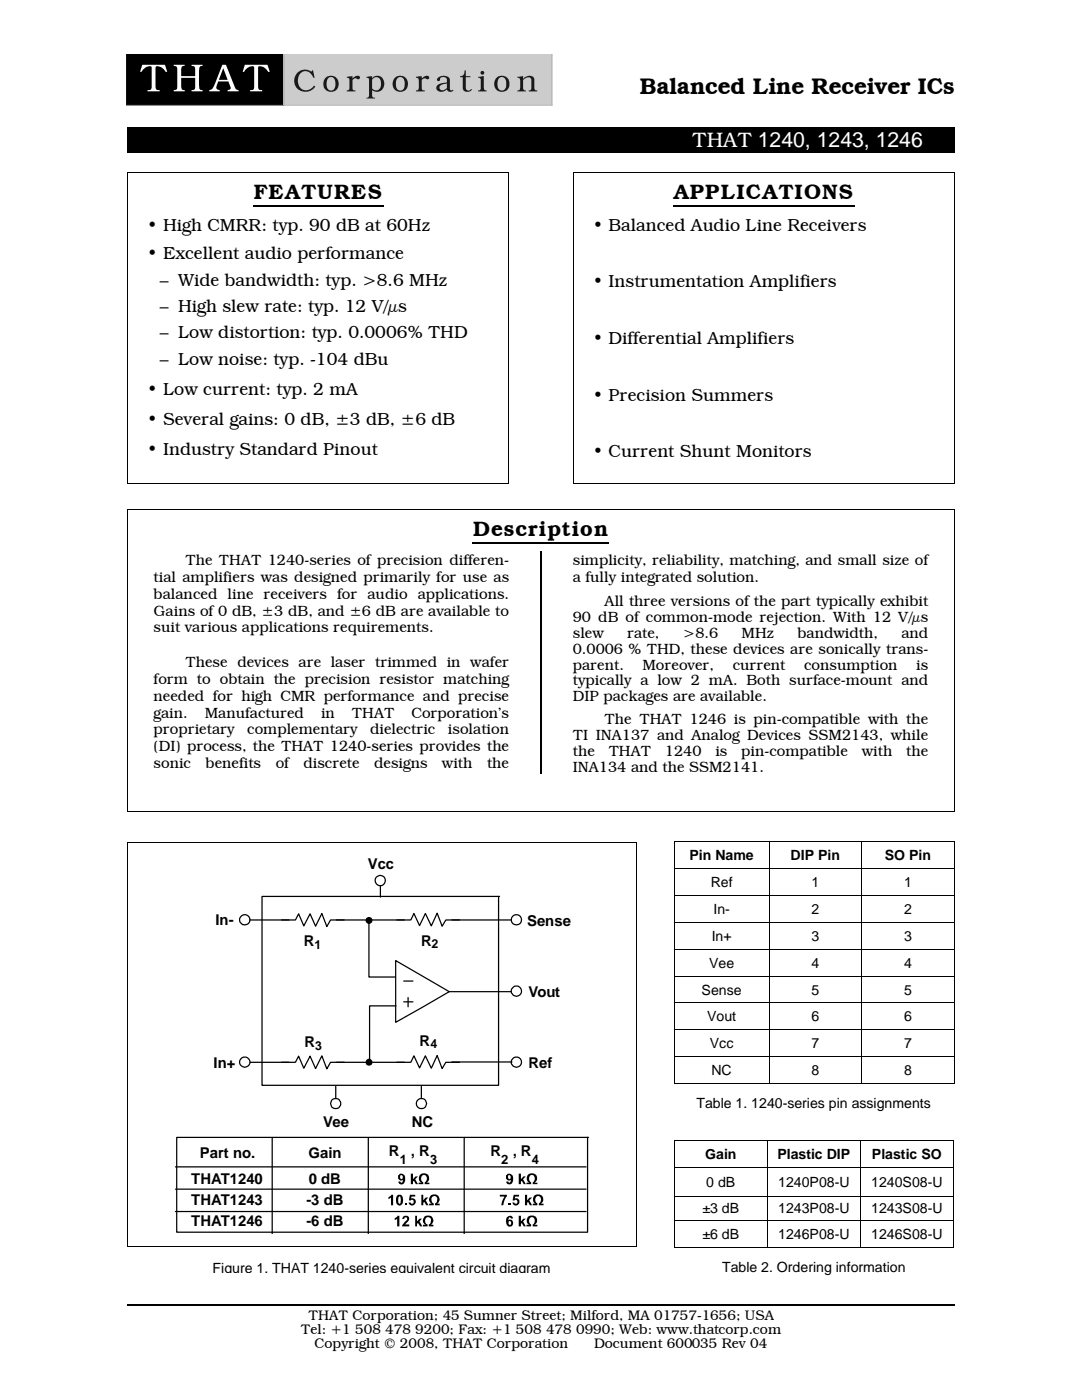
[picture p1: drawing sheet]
<svg xmlns="http://www.w3.org/2000/svg" width="216mm" height="279mm" viewBox="0 0 216 279" stroke-linecap="round" stroke-linejoin="round" font-family="sans-serif">
<defs><g id="words">
<text font-size="4.6" x="127.7" y="18.8">Balanced Line Receiver ICs</text>
<text font-size="4.2" fill="#fff" x="138.1" y="29.4">THAT 1240, 1243, 1246</text>
<g font-size="4.2">
<text x="50.6" y="39.8">FEATURES</text>
<text x="134.4" y="39.8">APPLICATIONS</text>
<text x="94.4" y="106.9">Description</text>
</g>
<g font-size="3.5">
<text x="29.4" y="46.1">• High CMRR: typ. 90 dB at 60Hz</text>
<text x="118.3" y="46.1">• Balanced Audio Line Receivers</text>
<text x="29.4" y="51.7">• Excellent audio performance</text>
<text x="31.9" y="57">– Wide bandwidth: typ. &gt;8.6 MHz</text>
<text x="118.3" y="57.4">• Instrumentation Amplifiers</text>
<text x="31.9" y="62.3">– High slew rate: typ. 12 V/μs</text>
<text x="31.9" y="67.5">– Low distortion: typ. 0.0006% THD</text>
<text x="118.3" y="68.7">• Differential Amplifiers</text>
<text x="31.9" y="72.8">– Low noise: typ. -104 dBu</text>
<text x="29.4" y="78.8">• Low current: typ. 2 mA</text>
<text x="118.3" y="80">• Precision Summers</text>
<text x="29.4" y="84.8">• Several gains: 0 dB, ±3 dB, ±6 dB</text>
<text x="29.4" y="90.9">• Industry Standard Pinout</text>
<text x="118.3" y="91.3">• Current Shunt Monitors</text>
</g>
<g font-size="3">
<text x="37" y="112.8">The THAT 1240-series of precision differen-</text>
<text x="114.3" y="112.8">simplicity, reliability, matching, and small size of</text>
<text x="30.6" y="116.2">tial amplifiers was designed primarily for use as</text>
<text x="30.6" y="119.5">balanced line receivers for audio applications.</text>
<text x="114.3" y="116.2">a fully integrated solution.</text>
<text x="30.6" y="122.9">Gains of 0 dB, ±3 dB, and ±6 dB are available to</text>
<text x="114.3" y="124.1">90 dB of common-mode rejection. With 12 V/μs</text>
<text x="120.7" y="120.9">All three versions of the part typically exhibit</text>
<text x="30.6" y="126.2">suit various applications requirements.</text>
<text x="114.3" y="127.3">slew</text>
<text x="114.3" y="130.5">0.0006 % THD, these devices are sonically trans-</text>
<text x="125.1" y="127.3">rate,</text>
<text x="136.2" y="127.3">&gt;8.6</text>
<text x="148" y="127.3">MHz</text>
<text x="159.1" y="127.3">bandwidth,</text>
<text x="179.9" y="127.3">and</text>
<text x="30.6" y="136.5">form to obtain the precision resistor matching</text>
<text x="37" y="133.2">These devices are laser trimmed in wafer</text>
<text x="114.3" y="133.6">parent.</text>
<text x="114.3" y="136.8">typically a low 2 mA. Both surface-mount and</text>
<text x="128.2" y="133.6">Moreover,</text>
<text x="146.2" y="133.6">current</text>
<text x="160.5" y="133.6">consumption</text>
<text x="182.8" y="133.6">is</text>
<text x="30.6" y="139.9">needed for high CMR performance and precise</text>
<text x="30.6" y="143.2">gain.</text>
<text x="40.9" y="143.2">Manufactured</text>
<text x="64.1" y="143.2">in</text>
<text x="70.2" y="143.2">THAT</text>
<text x="82.1" y="143.2">Corporation’s</text>
<text x="114.3" y="140">DIP packages are available.</text>
<text x="30.6" y="146.6">proprietary</text>
<text x="30.6" y="149.9">(DI) process, the THAT 1240-series provides the</text>
<text x="49.3" y="146.6">complementary</text>
<text x="73.8" y="146.6">dielectric</text>
<text x="89.4" y="146.6">isolation</text>
<text x="114.3" y="147.7">TI INA137 and Analog Devices SSM2143, while</text>
<text x="120.7" y="144.6">The THAT 1246 is pin-compatible with the</text>
<text x="30.6" y="153.3">sonic</text>
<text x="41" y="153.3">benefits</text>
<text x="55" y="153.3">of</text>
<text x="60.5" y="153.3">discrete</text>
<text x="74.7" y="153.3">designs</text>
<text x="88.2" y="153.3">with</text>
<text x="97.2" y="153.3">the</text>
<text x="114.3" y="150.9">the</text>
<text x="114.3" y="154.1">INA134 and the SSM2141.</text>
<text x="121.5" y="150.9">THAT</text>
<text x="132.7" y="150.9">1240</text>
<text x="142.7" y="150.9">is</text>
<text x="147.9" y="150.9">pin-compatible</text>
<text x="172" y="150.9">with</text>
<text x="180.8" y="150.9">the</text>
<text x="73.4" y="173.5">Vcc</text>
<text x="43" y="184.5">In-</text>
<text x="105.2" y="184.8">Sense</text>
<text x="60.6" y="188.9">R</text>
<text x="84" y="188.8">R</text>
<text x="105.4" y="199.1">Vout</text>
<text x="60.7" y="209">R</text>
<text x="83.7" y="208.7">R</text>
<text x="42.6" y="213.1">In+</text>
<text x="105.4" y="213.1">Ref</text>
<text x="64.5" y="224.9">Vee</text>
<text x="82.2" y="224.9">NC</text>
<text x="39.9" y="231">Part no.</text>
<text x="61.6" y="231">Gain</text>
<text x="77.6" y="230.8">R</text>
<text x="82" y="230.8">, R</text>
<text x="97.9" y="230.8">R</text>
<text x="102.3" y="230.8">, R</text>
<text x="38.2" y="236.2">THAT1240</text>
<text x="61.6" y="236.3">0 dB</text>
<text x="38.2" y="240.4">THAT1243</text>
<text x="38.2" y="244.6">THAT1246</text>
<text x="61.1" y="240.5">-3 dB</text>
<text x="61.1" y="244.7">-6 dB</text>
</g>
<g font-size="2.8">
<text x="137.6" y="171.7">Pin Name</text>
<text x="157.8" y="171.7">DIP Pin</text>
<text x="176.6" y="171.7">SO Pin</text>
<text x="141.8" y="177">Ref</text>
<text x="161.9" y="177">1</text>
<text x="180.4" y="177">1</text>
<text x="142.4" y="182.4">In-</text>
<text x="161.9" y="182.4">2</text>
<text x="180.4" y="182.4">2</text>
<text x="142" y="187.8">In+</text>
<text x="161.9" y="187.8">3</text>
<text x="180.4" y="187.8">3</text>
<text x="141.5" y="193.2">Vee</text>
<text x="161.9" y="193.2">4</text>
<text x="180.4" y="193.2">4</text>
<text x="140" y="198.5">Sense</text>
<text x="141.1" y="203.8">Vout</text>
<text x="161.9" y="203.8">6</text>
<text x="161.9" y="198.5">5</text>
<text x="180.4" y="203.8">6</text>
<text x="180.4" y="198.5">5</text>
<text x="141.6" y="209.2">Vcc</text>
<text x="161.9" y="209.2">7</text>
<text x="180.4" y="209.2">7</text>
<text x="142" y="214.6">NC</text>
<text x="161.9" y="214.6">8</text>
<text x="180.4" y="214.6">8</text>
<text x="139" y="221.1">Table 1. 1240-series pin assignments</text>
<text x="140.7" y="231.4">Gain</text>
<text x="155.1" y="231.4">Plastic DIP</text>
<text x="174" y="231.4">Plastic SO</text>
<text x="140.9" y="236.9">0 dB</text>
<text x="155.3" y="236.9">1240P08-U</text>
<text x="173.8" y="236.9">1240S08-U</text>
<text x="140.2" y="242.1">±3 dB</text>
<text x="155.3" y="242.1">1243P08-U</text>
<text x="173.8" y="242.1">1243S08-U</text>
<text x="140.2" y="247.2">±6 dB</text>
<text x="155.3" y="247.2">1246P08-U</text>
<text x="173.8" y="247.2">1246S08-U</text>
<text x="42.4" y="254">Figure 1. THAT 1240-series equivalent circuit diagram</text>
<text x="144.1" y="253.8">Table 2. Ordering information</text>
<text x="61.6" y="263.3">THAT Corporation; 45 Sumner Street; Milford, MA 01757-1656; USA</text>
<text x="60" y="266.2">Tel: +1 508 478 9200; Fax: +1 508 478 0990; Web: www.thatcorp.com</text>
<text x="62.8" y="269">Copyright © 2008, THAT Corporation</text>
<text x="118.5" y="269">Document 600035 Rev 04</text>
</g>
<g font-size="2.6">
<text x="79.8" y="232.2">1</text>
<text x="85.8" y="232.2">3</text>
<text x="100" y="232.2">2</text>
<text x="106.1" y="232.2">4</text>
</g>
<g font-size="2.5">
<text x="62.7" y="189.4">1</text>
<text x="86.1" y="189.3">2</text>
<text x="62.9" y="209.5">3</text>
<text x="85.9" y="209.2">4</text>
</g>
</g></defs>
<g fill="none" stroke="#000" stroke-width=".2">
<path d="M25.4 34.4h76.2M25.5 34.3v62.2M101.5 34.3v62.2M114.3 34.4h76.2M114.4 34.3v62.2M190.4 34.3v62.2M25.4 96.4h76.2M114.3 96.4h76.2M25.4 101.7h165.1M25.5 101.6v60.5M190.4 101.6v60.5M25.4 162h165.1"/>
<path d="M25.4 168.2h101.6M25.5 168.1v80.8M126.9 168.1v80.8M25.4 248.9h101.6"/>
</g>
<path d="M50.5 41.2h26M134.3 41.2h36.2M94.3 108.3h27.3M107.9 110v44.5" fill="none" stroke="#000" stroke-width=".36"/>
<g fill="#000">
<path d="M25.4 25.4h165.1v5.1h-165.1zM81.8 238.4h1v.4h-.7l-.1 .4 .7 .1a.75 .75 0 0 1 .1 .9 .75 .75 0 0 1-.9 .3l-.4-.5h.4l.2 .2h.2l.2-.1v-.4l-.3-.3-.3 .2-.3-.1zM82 234.2h.4v1.1l.5-.5h.5l-.6 .5 .6 1h-.4l-.4-.7-.2 .2v.5h-.4zM83.8 234.4a1.03 1.03 0 0 1 1.6 .1 1.03 1.03 0 0 1-.3 1.5h.6v.3h-.9v-.3a.71 .71 0 0 0 .4-1 .71 .71 0 0 0-1-.3 .88 .88 0 0 0 .3 1.3v.3h-1v-.3h.6l-.4-.3a1.09 1.09 0 0 1 .1-1.3zM99.7 238.4h1.5l-.8 2.1h-.4l.2-.8 .5-.9h-1zM102.5 238.4h1.1v.4h-.8l-.1 .4a.71 .71 0 0 1 .9 .3 .98 .98 0 0 1-.3 1h-.2a.68 .68 0 0 1-.9-.5h.4l.2 .2a.41 .41 0 0 0 .5-.3 .41 .41 0 0 0-.3-.5l-.4 .2-.3-.1zM103.5 234.2h.4v1.1l.5-.5h.5l-.5 .5 .5 1h-.4l-.4-.7-.2 .2v.5h-.4zM105.4 234.4a1.03 1.03 0 0 1 1.6 .1 1.03 1.03 0 0 1-.4 1.5h.6v.3h-.9v-.3a.75 .75 0 0 0 .4-.9 .75 .75 0 0 0-.8-.6 .86 .86 0 0 0 .1 1.5v.3h-.9v-.3h.6a.98 .98 0 0 1-.3-1.6zM77.5 238.9l.6-.5h.3v2.1h-.4v-1.5l-.5 .3zM78.8 243.1l.5-.5h.4v2.2h-.5v-1.6l-.4 .3zM80.8 240.2h.4v.3h-.4zM80.5 242.8l.7-.2a.65 .65 0 0 1 .2 1.2l-.5 .6h.8v.4h-1.5l.2-.4 .8-1-.1-.4h-.4v.3h-.5z"/>
<path d="M82.8 242.6h.4v1.2l.5-.6h.5l-.5 .6 .6 1h-.5l-.4-.7-.2 .2v.5h-.4zM84.1 238.4h.4v1.1l.4-.5h.5l-.5 .5 .6 1h-.4l-.5-.6-.1 .2v.4h-.4zM84.8 242.7a1.03 1.03 0 0 1 1.5 .3 1.03 1.03 0 0 1-.4 1.4h.6v.4h-.9v-.4a.71 .71 0 0 0 .4-1 .71 .71 0 0 0-1-.3 .83 .83 0 0 0 .3 1.3v.4h-.9v-.4h.5l-.2-.1a1.06 1.06 0 0 1 .1-1.6zM86.1 238.5a1.02 1.02 0 0 1 1.4 .3 1.02 1.02 0 0 1-.3 1.4h.5v.3h-.9v-.3l.3-.1 .2-.7-.1-.4a.59 .59 0 0 0-.6-.3 .59 .59 0 0 0-.5 .4v.4l.2 .6 .3 .1v.3h-1v-.3h.6a.95 .95 0 0 1-.6-.8 .95 .95 0 0 1 .5-.9zM101.5 240.2h.4v.3h-.4zM103.5 242.6h.4v1.2l.5-.6h.5l-.5 .6 .5 1h-.4l-.4-.7-.2 .2v.5h-.4zM104.8 238.4h.4v1.1l.5-.5h.5l-.6 .5 .6 1h-.5l-.3-.6-.2 .2v.4h-.4zM105.4 242.8a1.03 1.03 0 0 1 1.6 .1 1.03 1.03 0 0 1-.4 1.5h.6v.4h-.9v-.4a.74 .74 0 0 0 .4-.9 .74 .74 0 0 0-.8-.5 .84 .84 0 0 0 .1 1.4v.4h-.9v-.4h.6a.97 .97 0 0 1-.3-1.6zM106.6 238.6a1.06 1.06 0 0 1 1.5 0 1.06 1.06 0 0 1 0 1.5l-.3 .1h.7v.3h-1v-.3a.75 .75 0 0 0 .5-.9 .75 .75 0 0 0-.8-.6 .84 .84 0 0 0 0 1.5v.3h-.9v-.3h.6l-.4-.3a1.15 1.15 0 0 1 .1-1.3z"/>
<path d="M79.4 234.6a.83 .83 0 0 1 1.1-.2 .83 .83 0 0 1 .4 1.1l-.4 .7-.3 .2-.5-.1-.3-.5h.5v.2h.3l.2-.5-.6 .1-.4-.4zM79.9 234.6l.1 .7a.36 .36 0 0 0 .4-.4 .36 .36 0 0 0-.5-.3z"/>
<path d="M79.2 238.6a.64 .64 0 0 1 .7-.2 .64 .64 0 0 1 .5 .6 1.16 1.16 0 0 1-.6 1.6l-.4-.1a1.61 1.61 0 0 1-.2-1.9zM79.6 238.8a1.41 1.41 0 0 0 0 1.4h.3v-.1a1.19 1.19 0 0 0-.1-1.4z"/>
<path d="M101 234.6a.85 .85 0 0 1 1.1-.2 .85 .85 0 0 1 .3 1.1l-.3 .7-.4 .2-.5-.1-.2-.5h.4l.1 .2h.2l.3-.5-.7 .1-.3-.4zM101.4 234.6l-.1 .3 .2 .4a.36 .36 0 0 0 .4-.4 .36 .36 0 0 0-.5-.3z"/>
<path d="M101.1 243l.1-.1a.65 .65 0 0 1 .7-.3 .65 .65 0 0 1 .5 .5l-.4 .1-.1-.2h-.3l-.2 .6a.67 .67 0 0 1 .9 .2 .67 .67 0 0 1-.2 .9 .67 .67 0 0 1-.9-.1 1.51 1.51 0 0 1-.1-1.6zM101.6 243.7a.39 .39 0 0 0-.1 .5 .39 .39 0 0 0 .5 .2l-.1-.6z"/>
</g>
<g fill="none" stroke="#000" stroke-width=".25">
<path d="M52.3 178.9h47.2v37.7h-47.2zM75.9 176.7v2.3M99.5 178.9h.1M49.8 183.6h7.9M56.2 183.6h2.7l.7-1.2 1 2.4 1.3-2.4 1.1 2.4 1.2-2.5 1 2.6 .8-1.3h2.7M67.1 183.6h13.6M73.6 183.7v11.3h5.3M79 191.7l10.6 6.2-10.6 6.1zM79.2 183.6h2.8l.6-1.3 1.1 2.4 1.2-2.4 1.2 2.5 1.1-2.6 1 2.6 .8-1.2h2.7M80.6 199.9h1.8M80.6 195.8h1.8M81.4 199.1v1.8"/>
<path d="M89.6 197.9h12.4M90.1 183.6h11.9M49.9 212h7.8M56.2 212h2.7l.7-1.2 1 2.4 1.3-2.4 1.1 2.5 1.2-2.6 1 2.6 .8-1.3h2.7M67 216.8v2.3M67.1 212h13.6M79 200.7h-5.3v11.2M79.2 212h2.8l.6-1.3 1.1 2.4 1.2-2.4 1.2 2.5 1.1-2.5 1 2.6 .8-1.3h2.7M84.1 216.8v2.3M90.1 211.9h12.1M35 232.9h81.9M35 237.3h81.9"/>
<path d="M35.3 227h81.9v18.9h-81.9zM54.3 227.1v19.1M73.5 227.1v19.1M92.6 227v19.2M117.2 227h.1M35 241.8h81.9"/>
<circle cx="75.9" cy="175.7" r="1.01"/>
<circle cx="48.8" cy="183.6" r="1"/>
<circle cx="103" cy="197.8" r="1.02"/>
<circle cx="103" cy="183.6" r="1.02"/>
<circle cx="48.8" cy="212" r="1.02"/>
<circle cx="103" cy="212" r="1.02"/>
<circle cx="67" cy="220.3" r="1.01"/>
<circle cx="84.1" cy="220.2" r="1"/>
</g>
<g fill="#000">
<circle cx="73.6" cy="183.7" r=".71"/>
<circle cx="73.7" cy="212" r=".71"/>
</g>
<path d="M134.5 167.9h56v49.1h-56z" fill="#fff"/>
<g fill="none" stroke="#000" stroke-width=".2">
<path d="M134.5 168h56M134.5 167.9v48.5M134.6 173.4h55.7M134.6 178.8h55.7M153.5 168.1v48.1M171.9 168.1v48.1M190.4 167.9v48.5M134.6 184.1h55.7M134.6 189.5h55.7M134.6 194.9h55.7M134.5 216.3h56M134.6 200.1h55.7"/>
<path d="M134.6 205.5h55.7M134.6 210.9h55.7M134.5 227.6h55.8M134.5 227.5v21.6M134.6 233.1h55.6M134.6 238.8h55.6M153.1 227.7v21.2M171.7 227.7v21.2M190.2 227.5v21.6M134.5 249h55.8M134.6 243.5h55.6"/>
</g>
<path d="M25.4 260.5h165.1" fill="none" stroke="#000" stroke-width=".36"/>
<path d="M25.1 10.9h31.5v10.1h-31.5z" fill="#000"/>
<path d="M56.6 10.9v10.1h-31.5v-10.1" fill="none" stroke="#1f1a17" stroke-width=".2"/>
<path d="M56.6 10.9h53.6v10.1h-53.6z" fill="#ccc"/>
<path d="M110.2 10.9v10.1h-53.6v-10.1" fill="none" stroke="#aaa8a9" stroke-width=".2"/>
<g fill="#fff">
<path d="M28.4 12.9h4.5l.5 1.4-.3 .1a1.64 1.64 0 0 0-2-1.1l-.1 4.1 .1 .4 .8 .2v.2h-2.5v-.2l.7-.1 .2-.4-.1-4.2a1.7 1.7 0 0 0-2 1.1l-.2-.1z" fill-rule="evenodd"/>
<path d="M34.7 12.9h2.2v.2l-.6 .2-.1 .1v1.8h2.7v-1.1a.67 .67 0 0 0-.7-1v-.2h2.2v.2l-.4 .1-.2 .2-.1 .7 .1 3.5 .1 .3 .5 .1v.2h-2.2v-.2l.6-.1 .1-.2v-2.2h-2.7v1.6a.66 .66 0 0 0 .7 .9v.2h-2.2v-.2l.5-.1 .1-.3v-4.1a.43 .43 0 0 0-.6-.4z" fill-rule="evenodd"/>
<path d="M44.6 13.6l.8 2.3h-1.7zM44.4 12.9l-1.6 3.9a1.16 1.16 0 0 1-1 1.2v.2h2v-.2a.55 .55 0 0 1-.5-.2 .55 .55 0 0 1-.1-.6l.4-.9h2l.4 1.4-.2 .2-.4 .1v.2h2.2v-.2l-.4-.1-.3-.3-1.8-4.7z" fill-rule="evenodd"/>
<path d="M48.9 12.9h4.5l.4 1.4-.3 .1a1.7 1.7 0 0 0-1.9-1.1l-.1 4.3 .2 .3 .6 .1v.2h-2.4v-.2l.6-.1 .2-.4v-4.1l-.2-.2a1.95 1.95 0 0 0-1.8 1.2l-.3-.1z" fill-rule="evenodd"/>
</g>
<g fill="#1f1a17">
<path d="M59.5 14.4a2.16 2.16 0 0 1 2.6-.1l.2-.3h.2l.3 1.5h-.2a1.66 1.66 0 0 0-2.4-1.1 2.04 2.04 0 0 0-.8 2 2.04 2.04 0 0 0 1.4 1.6 1.88 1.88 0 0 0 1.8-.9l.3 .1a2.27 2.27 0 0 1-3.4 .7 2.27 2.27 0 0 1 0-3.5z" fill-rule="evenodd"/>
<path d="M65.5 15.6l.5-.2 .5 .1a1.93 1.93 0 0 1 .1 2.3l-.3 .2a.9 .9 0 0 1-1.1-.9v-.9zM65 15.5l-.1 .1a1.66 1.66 0 0 0 .9 2.7l1-.2a1.51 1.51 0 0 0 .8-1.2l-.1-.6a1.56 1.56 0 0 0-1.3-1.2l-.8 .1z" fill-rule="evenodd"/>
<path d="M69.2 15.3l1.1-.1v.5a.93 .93 0 0 1 1.5-.3v.2l-.2 .2a.88 .88 0 0 0-1.3 .2l.1 1.8 .1 .2h.4v.2h-1.7v-.2h.3l.2-.4v-1.9l-.2-.2h-.3z" fill-rule="evenodd"/>
<path d="M74.4 15.7l.6-.3h.4l.3 .3a1.82 1.82 0 0 1 .2 1.8l-.2 .3-.5 .2h-.5l-.4-.3v-1.8zM73.1 15.3v.2l.4 .1 .1 .3v3.2l-.2 .4h-.3v.2h1.7v-.2h-.3l-.2-.3v-1.2a1.57 1.57 0 0 0 2-.2 1.57 1.57 0 0 0 .1-2.1 1.29 1.29 0 0 0-2.1-.1v-.4z" fill-rule="evenodd"/>
<path d="M79.2 15.7l.3-.3h.5a.95 .95 0 0 1 .7 .8l.1 .7-.2 .8-.3 .3-.5 .1a.95 .95 0 0 1-.8-.9v-1zM78.8 15.5a1.64 1.64 0 0 0-.4 1.7 1.64 1.64 0 0 0 1.3 1.1l.7-.1a1.47 1.47 0 0 0 1-1.3 1.57 1.57 0 0 0-.6-1.5 1.57 1.57 0 0 0-1.7-.1z" fill-rule="evenodd"/>
<path d="M83 15.3l1.2-.1v.5a1.06 1.06 0 0 1 1.4-.4v.4l-.4 .1a.66 .66 0 0 0-1 .2v1.7l.1 .3h.5v.2h-1.8v-.2h.4l.1-.2v-1.9a.37 .37 0 0 0-.5-.4z" fill-rule="evenodd"/>
<path d="M88 17l1.2-.3v.8a.82 .82 0 0 1-.8 .5 .82 .82 0 0 1-.7-.4v-.3zM87.3 15.6l-.1 .4a.34 .34 0 0 0 .3 .2 .34 .34 0 0 0 .3-.2 .52 .52 0 0 1 .5-.6h.5l.3 .3 .1 .7-.3 .1a1.88 1.88 0 0 0-1.8 .8v.5l.2 .3a1.34 1.34 0 0 0 1.9-.3l.1 .3 .4 .2h.3l.5-.2-.1-.2-.4 .1-.2-.1v-2a1.54 1.54 0 0 0-2.5-.3z" fill-rule="evenodd"/>
<path d="M92.7 14.1h.2v1.1h1v.2h-1v2a.57 .57 0 0 0 .5 .6 .57 .57 0 0 0 .6-.2l.2 .1-.7 .4h-.6l-.5-.5-.1-2.4h-.5v-.2l.7-.3z" fill-rule="evenodd"/>
<path d="M95.4 15.3l1.1-.1 .1 2.5 .2 .3h.3v.2h-1.7v-.2h.4a4.8 4.8 0 0 0 0-2.4l-.4-.1zM95.9 14.5a.39 .39 0 0 1 .7 0 .39 .39 0 0 1-.7 0z" fill-rule="evenodd"/>
<path d="M99.6 15.5l.6-.1a1.08 1.08 0 0 1 .8 1.2 1.19 1.19 0 0 1-.5 1.4 .93 .93 0 0 1-1.2-1.1v-.7zM99.1 15.5a1.65 1.65 0 0 0 .8 2.8h.6a1.54 1.54 0 0 0 1.1-2v-.1a1.43 1.43 0 0 0-1.3-1.1l-.8 .1z" fill-rule="evenodd"/>
<path d="M103.2 15.3l1.2-.1v.5a1.33 1.33 0 0 1 2.2-.1v2.1l.2 .3h.4v.2h-1.7v-.2h.4l.1-.3v-1.8l-.1-.4a1.11 1.11 0 0 0-1.5 .5v1.7l.2 .3h.3v.2h-1.7v-.2h.4l.2-.4-.1-1.9-.2-.2h-.3z" fill-rule="evenodd"/>
</g>
<use href="#words"/>
</svg>
